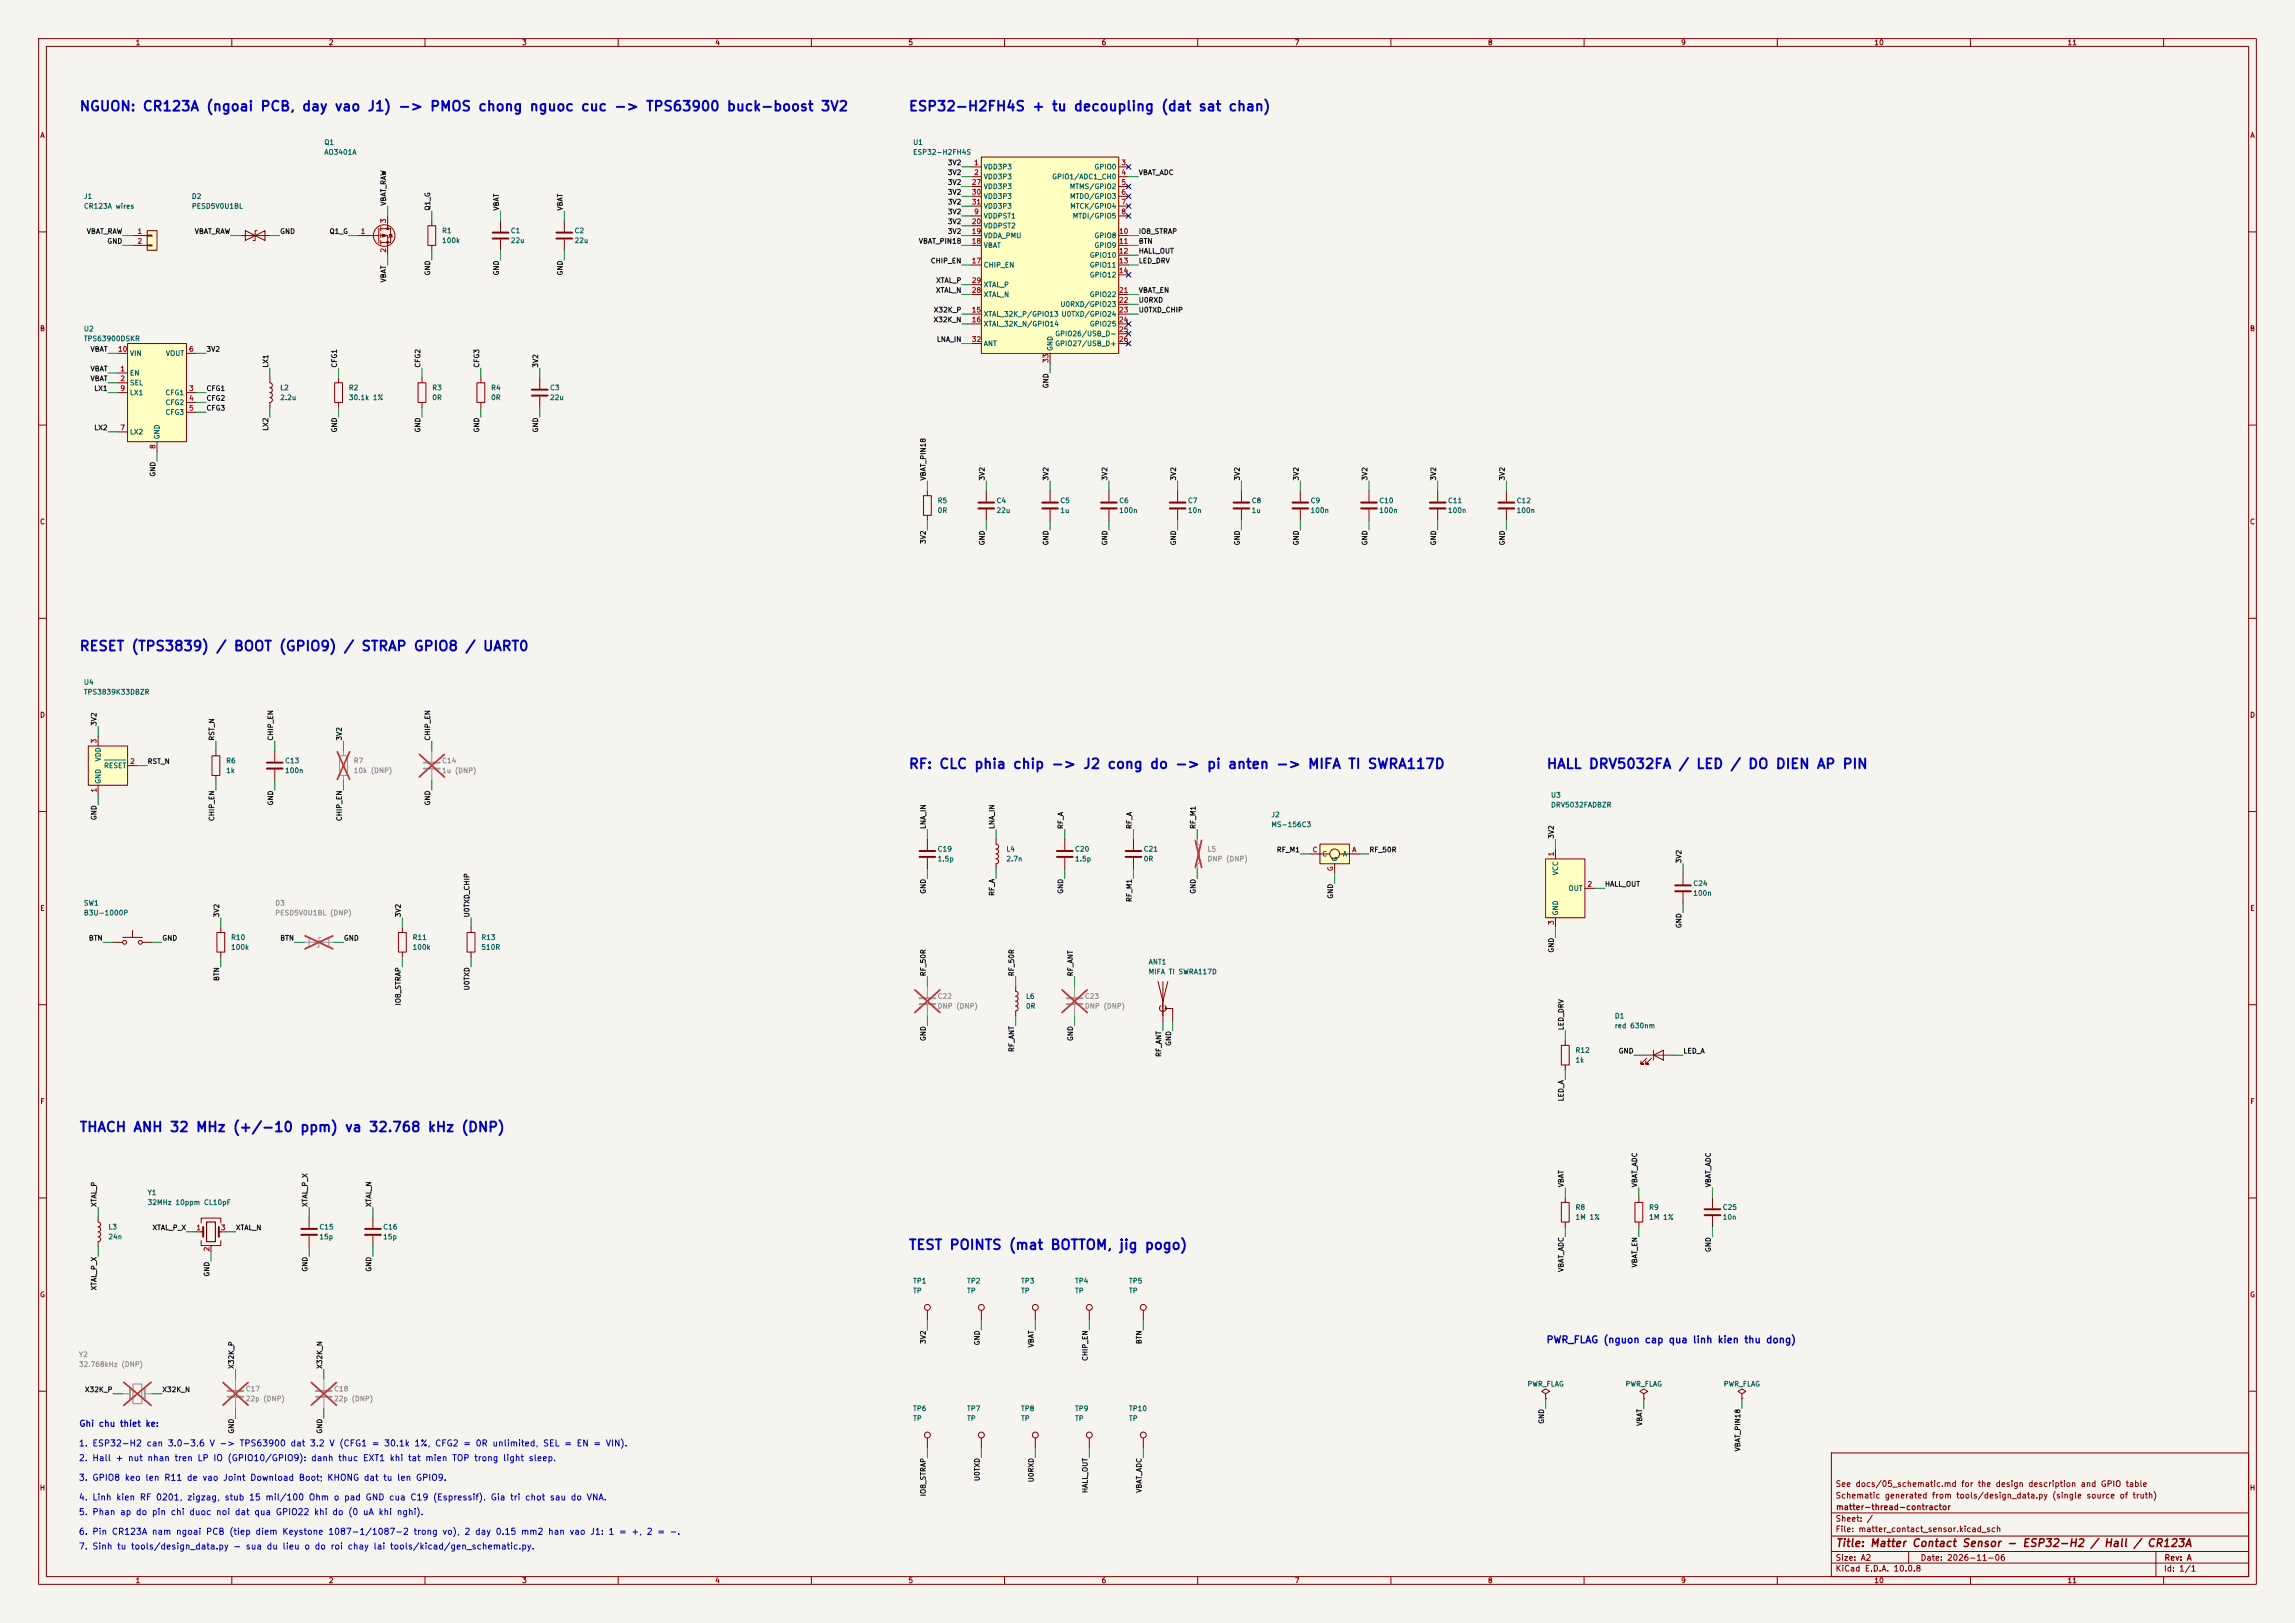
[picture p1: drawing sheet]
<svg xmlns="http://www.w3.org/2000/svg" width="594mm" height="420mm" viewBox="0 0 594 420" stroke-linecap="round" stroke-linejoin="round" font-family="sans-serif">
<defs><g id="words">
<g font-size="2.5" fill="#0000c2">
<text x="20.4" y="29.4">NGUON: CR123A (ngoai PCB, day vao J1) -&gt; PMOS chong nguoc cuc -&gt; TPS63900 buck-boost 3V2</text>
<text x="235" y="29.4">ESP32-H2FH4S + tu decoupling (dat sat chan)</text>
<text x="20.4" y="169.1">RESET (TPS3839) / BOOT (GPIO9) / STRAP GPIO8 / UART0</text>
<text x="235" y="199.6">RF: CLC phia chip -&gt; J2 cong do -&gt; pi anten -&gt; MIFA TI SWRA117D</text>
<text x="400.1" y="199.6">HALL DRV5032FA / LED / DO DIEN AP PIN</text>
<text x="20.4" y="293.6">THACH ANH 32 MHz (+/-10 ppm) va 32.768 kHz (DNP)</text>
<text x="235" y="324">TEST POINTS (mat BOTTOM, jig pogo)</text>
</g>
<text font-size="2" fill="#840000" x="475" y="400.8">Title: Matter Contact Sensor - ESP32-H2 / Hall / CR123A</text>
<text font-size="1.8" fill="#0000c2" x="400.1" y="348">PWR_FLAG (nguon cap qua linh kien thu dong)</text>
<g font-size="1.6" fill="#0000c2">
<text x="20.4" y="369.6">Ghi chu thiet ke:</text>
<text x="20.3" y="374.7">1. ESP32-H2 can 3.0-3.6 V -&gt; TPS63900 dat 3.2 V (CFG1 = 30.1k 1%, CFG2 = 0R unlimited, SEL = EN = VIN).</text>
<text x="20.3" y="378.5">2. Hall + nut nhan tren LP IO (GPIO10/GPIO9): danh thuc EXT1 khi tat mien TOP trong light sleep.</text>
<text x="20.3" y="383.6">3. GPIO8 keo len R11 de vao Joint Download Boot; KHONG dat tu len GPIO9.</text>
<text x="20.3" y="388.7">4. Linh kien RF 0201, zigzag, stub 15 mil/100 Ohm o pad GND cua C19 (Espressif). Gia tri chot sau do VNA.</text>
<text x="20.3" y="392.5">5. Phan ap do pin chi duoc noi dat qua GPIO22 khi do (0 uA khi nghi).</text>
<text x="20.3" y="397.5">6. Pin CR123A nam ngoai PCB (tiep diem Keystone 1087-1/1087-2 trong vo), 2 day 0.15 mm2 han vao J1: 1 = +, 2 = -.</text>
<text x="20.3" y="401.4">7. Sinh tu tools/design_data.py - sua du lieu o do roi chay lai tools/kicad/gen_schematic.py.</text>
</g>
<g font-size="1.5" fill="#840000">
<text x="475" y="388.1">Schematic generated from tools/design_data.py (single source of truth)</text>
<text x="475" y="385.1">See docs/05_schematic.md for the design description and GPIO table</text>
<text x="475" y="394.1">Sheet: /</text>
<text x="475.1" y="391.1">matter-thread-contractor</text>
<text x="475" y="396.8">File: matter_contact_sensor.kicad_sch</text>
<text x="475" y="407">KiCad E.D.A. 10.0.8</text>
<text x="475" y="404.2">Size: A2</text>
<text x="497" y="404.2">Date: 2026-11-06</text>
<text x="560" y="407">Id: 1/1</text>
<text x="560.1" y="404.2">Rev: A</text>
</g>
<g font-size="1.3" fill="#840000">
<text x="35" y="12">1</text>
<text x="85" y="12">2</text>
<text x="135" y="12">3</text>
<text x="185" y="12">4</text>
<text x="235" y="12">5</text>
<text x="285" y="12">6</text>
<text x="335" y="12">7</text>
<text x="385" y="12">8</text>
<text x="435" y="12">9</text>
<text x="485" y="12">10</text>
<text x="535" y="12">11</text>
<text x="10.3" y="36">A</text>
<text x="582.3" y="36">A</text>
<text x="10.2" y="86">B</text>
<text x="582.2" y="86">B</text>
<text x="10.2" y="136">C</text>
<text x="582.2" y="136">C</text>
<text x="10.2" y="186">D</text>
<text x="582.2" y="186">D</text>
<text x="10.3" y="236">E</text>
<text x="582.3" y="236">E</text>
<text x="10.3" y="286">F</text>
<text x="582.3" y="286">F</text>
<text x="10.2" y="336">G</text>
<text x="582.2" y="336">G</text>
<text x="10.2" y="386">H</text>
<text x="582.2" y="386">H</text>
<text x="35" y="410">1</text>
<text x="85" y="410">2</text>
<text x="135" y="410">3</text>
<text x="185" y="410">4</text>
<text x="235" y="410">5</text>
<text x="285" y="410">6</text>
<text x="335" y="410">7</text>
<text x="385" y="410">8</text>
<text x="435" y="410">9</text>
<text x="485" y="410">10</text>
<text x="535" y="410">11</text>
</g>
<g font-size="1.3" fill="#006464">
<text x="83.8" y="37.8">Q1</text>
<text x="83.8" y="40.3">AO3401A</text>
<text x="236.2" y="37.8">U1</text>
<text x="236.2" y="40.3">ESP32-H2FH4S</text>
<text x="254.5" y="44.1">VDD3P3</text>
<text x="254.5" y="46.7">VDD3P3</text>
<text x="272.2" y="46.7">GPIO1/ADC1_CH0</text>
<text x="283.1" y="44.1">GPIO0</text>
<text x="21.6" y="51.8">J1</text>
<text x="49.5" y="51.8">D2</text>
<text x="254.5" y="49.2">VDD3P3</text>
<text x="254.5" y="51.8">VDD3P3</text>
<text x="276.7" y="49.2">MTMS/GPIO2</text>
<text x="276.8" y="51.8">MTDO/GPIO3</text>
<text x="21.6" y="54.3">CR123A wires</text>
<text x="49.5" y="54.3">PESD5V0U1BL</text>
<text x="254.5" y="56.8">VDDPST1</text>
<text x="254.5" y="59.4">VDDPST2</text>
<text x="254.5" y="54.3">VDD3P3</text>
<text x="276.9" y="54.3">MTCK/GPIO4</text>
<text x="277.5" y="56.8">MTDI/GPIO5</text>
<text x="114.3" y="60.7">R1</text>
<text x="114.3" y="63.2">100k</text>
<text x="132.1" y="60.7">C1</text>
<text x="132.1" y="63.2">22u</text>
<text x="148.6" y="60.7">C2</text>
<text x="148.6" y="63.2">22u</text>
<text x="254.5" y="64.5">VBAT</text>
<text x="254.5" y="61.9">VDDA_PMU</text>
<text x="283.1" y="61.9">GPIO8</text>
<text x="283.1" y="64.5">GPIO9</text>
<text x="254.5" y="69.5">CHIP_EN</text>
<text x="281.9" y="67">GPIO10</text>
<text x="281.9" y="69.5">GPIO11</text>
<text x="254.5" y="77.2">XTAL_N</text>
<text x="254.5" y="74.6">XTAL_P</text>
<text x="281.9" y="72.1">GPIO12</text>
<text x="281.9" y="77.2">GPIO22</text>
<text x="254.5" y="82.2">XTAL_32K_P/GPIO13 U0TXD/GPIO24</text>
<text x="274.3" y="79.7">U0RXD/GPIO23</text>
<text x="21.6" y="86.1">U2</text>
<text x="21.6" y="88.6">TPS63900DSKR</text>
<text x="254.5" y="84.8">XTAL_32K_N/GPIO14</text>
<text x="254.5" y="89.9">ANT</text>
<text x="273" y="87.3">GPIO26/USB_D-</text>
<text x="273" y="89.9">GPIO27/USB_D+</text>
<text x="281.9" y="84.8">GPIO25</text>
<text x="33.5" y="92.4">VIN</text>
<text x="42.8" y="92.4">VOUT</text>
<text x="272.7" y="91" transform="rotate(-90 272.7 91)">GND</text>
<text x="33.5" y="97.5">EN</text>
<text x="33.5" y="100">SEL</text>
<text x="72.4" y="101.3">L2</text>
<text x="90.2" y="101.3">R2</text>
<text x="111.7" y="101.3">R3</text>
<text x="127" y="101.3">R4</text>
<text x="142.2" y="101.3">C3</text>
<text x="33.5" y="102.6">LX1</text>
<text x="42.7" y="102.6">CFG1</text>
<text x="42.7" y="105.1">CFG2</text>
<text x="42.7" y="107.6">CFG3</text>
<text x="72.4" y="103.8">2.2u</text>
<text x="90.2" y="103.8">30.1k 1%</text>
<text x="111.7" y="103.8">0R</text>
<text x="127" y="103.8">0R</text>
<text x="142.2" y="103.8">22u</text>
<text x="33.5" y="112.7">LX2</text>
<text x="41.6" y="113.8" transform="rotate(-90 41.6 113.8)">GND</text>
<text x="242.6" y="130.5">R5</text>
<text x="257.8" y="130.5">C4</text>
<text x="274.3" y="130.5">C5</text>
<text x="289.5" y="130.5">C6</text>
<text x="307.3" y="130.5">C7</text>
<text x="323.8" y="130.5">C8</text>
<text x="339.1" y="130.5">C9</text>
<text x="356.9" y="130.5">C10</text>
<text x="374.6" y="130.5">C11</text>
<text x="392.4" y="130.5">C12</text>
<text x="242.6" y="133">0R</text>
<text x="257.8" y="133">22u</text>
<text x="274.3" y="133">1u</text>
<text x="289.5" y="133">100n</text>
<text x="307.3" y="133">10n</text>
<text x="323.8" y="133">1u</text>
<text x="339.1" y="133">100n</text>
<text x="356.9" y="133">100n</text>
<text x="374.6" y="133">100n</text>
<text x="392.4" y="133">100n</text>
<text x="21.6" y="177.5">U4</text>
<text x="21.6" y="180">TPS3839K33DBZR</text>
<text x="26.4" y="197.1" transform="rotate(-90 26.4 197.1)">VDD</text>
<text x="58.4" y="197.8">R6</text>
<text x="73.6" y="197.8">C13</text>
<text x="26.4" y="203" transform="rotate(-90 26.4 203)">GND</text>
<text x="26.8" y="199.1">RESET</text>
<text x="58.4" y="200.4">1k</text>
<text x="73.6" y="200.4">100n</text>
<text x="401.3" y="206.7">U3</text>
<text x="401.3" y="209.2">DRV5032FADBZR</text>
<text x="328.9" y="211.8">J2</text>
<text x="328.9" y="214.3">MS-156C3</text>
<text x="242.6" y="220.7">C19</text>
<text x="260.3" y="220.7">L4</text>
<text x="278.1" y="220.7">C20</text>
<text x="295.9" y="220.7">C21</text>
<text x="342.1" y="221.9">C</text>
<text x="347.4" y="221.9">A</text>
<text x="242.6" y="223.2">1.5p</text>
<text x="260.3" y="223.2">2.7n</text>
<text x="278.1" y="223.2">1.5p</text>
<text x="295.9" y="223.2">0R</text>
<text x="346.4" y="223" transform="rotate(-90 346.4 223)">G</text>
<text x="403.6" y="226.6" transform="rotate(-90 403.6 226.6)">VCC</text>
<text x="405.8" y="230.8">OUT</text>
<text x="438.1" y="229.6">C24</text>
<text x="438.1" y="232.1">100n</text>
<text x="21.6" y="234.6">SW1</text>
<text x="21.6" y="237.2">B3U-1000P</text>
<text x="403.6" y="237" transform="rotate(-90 403.6 237)">GND</text>
<text x="59.7" y="243.5">R10</text>
<text x="106.7" y="243.5">R11</text>
<text x="124.4" y="243.5">R13</text>
<text x="59.7" y="246.1">100k</text>
<text x="106.7" y="246.1">100k</text>
<text x="124.4" y="246.1">510R</text>
<text x="297.2" y="249.9">ANT1</text>
<text x="297.2" y="252.4">MIFA TI SWRA117D</text>
<text x="265.4" y="258.8">L6</text>
<text x="265.4" y="261.3">0R</text>
<text x="417.8" y="263.9">D1</text>
<text x="417.8" y="266.4">red 630nm</text>
<text x="407.7" y="272.7">R12</text>
<text x="407.7" y="275.3">1k</text>
<text x="38.1" y="309.6">Y1</text>
<text x="38.1" y="312.1">32MHz 10ppm CL10pF</text>
<text x="407.7" y="313.4">R8</text>
<text x="407.7" y="315.9">1M 1%</text>
<text x="426.7" y="313.4">R9</text>
<text x="426.7" y="315.9">1M 1%</text>
<text x="445.8" y="313.4">C25</text>
<text x="445.8" y="315.9">10n</text>
<text x="27.9" y="318.5">L3</text>
<text x="27.9" y="321">24n</text>
<text x="82.5" y="318.5">C15</text>
<text x="82.5" y="321">15p</text>
<text x="99" y="318.5">C16</text>
<text x="99" y="321">15p</text>
<text x="236.2" y="332.4">TP1</text>
<text x="236.2" y="335">TP</text>
<text x="250.2" y="332.4">TP2</text>
<text x="250.2" y="335">TP</text>
<text x="264.1" y="332.4">TP3</text>
<text x="264.1" y="335">TP</text>
<text x="278.1" y="332.4">TP4</text>
<text x="278.1" y="335">TP</text>
<text x="292.1" y="332.4">TP5</text>
<text x="292.1" y="335">TP</text>
<text x="395.2" y="359.1">PWR_FLAG</text>
<text x="420.6" y="359.1">PWR_FLAG</text>
<text x="446" y="359.1">PWR_FLAG</text>
<text x="236.2" y="365.5">TP6</text>
<text x="250.2" y="365.5">TP7</text>
<text x="264.1" y="365.5">TP8</text>
<text x="278.1" y="365.5">TP9</text>
<text x="292.1" y="365.5">TP10</text>
<text x="236.2" y="368">TP</text>
<text x="250.2" y="368">TP</text>
<text x="264.1" y="368">TP</text>
<text x="278.1" y="368">TP</text>
<text x="292.1" y="368">TP</text>
</g>
<g font-size="1.3" fill="#0f0f0f">
<text x="245.2" y="45.6">3V2</text>
<text x="245.2" y="43.1">3V2</text>
<text x="294.6" y="45.6">VBAT_ADC</text>
<text x="100.2" y="53.4" transform="rotate(-90 100.2 53.4)">VBAT_RAW</text>
<text x="245.2" y="50.7">3V2</text>
<text x="245.2" y="48.1">3V2</text>
<text x="245.2" y="53.2">3V2</text>
<text x="111.6" y="54.6" transform="rotate(-90 111.6 54.6)">Q1_G</text>
<text x="129.4" y="54.6" transform="rotate(-90 129.4 54.6)">VBAT</text>
<text x="145.9" y="54.6" transform="rotate(-90 145.9 54.6)">VBAT</text>
<text x="245.2" y="58.3">3V2</text>
<text x="245.2" y="55.8">3V2</text>
<text x="22.3" y="60.8">VBAT_RAW</text>
<text x="27.7" y="63.4">GND</text>
<text x="50.3" y="60.8">VBAT_RAW</text>
<text x="72.4" y="60.8">GND</text>
<text x="85.2" y="60.8">Q1_G</text>
<text x="237.7" y="63.4">VBAT_PIN18</text>
<text x="245.2" y="60.8">3V2</text>
<text x="294.6" y="65.9">HALL_OUT</text>
<text x="294.6" y="63.4">BTN</text>
<text x="294.6" y="60.8">IO8_STRAP</text>
<text x="111.6" y="71.4" transform="rotate(-90 111.6 71.4)">GND</text>
<text x="129.4" y="71.4" transform="rotate(-90 129.4 71.4)">GND</text>
<text x="145.9" y="71.4" transform="rotate(-90 145.9 71.4)">GND</text>
<text x="240.8" y="68.5">CHIP_EN</text>
<text x="294.6" y="68.5">LED_DRV</text>
<text x="100.2" y="73.2" transform="rotate(-90 100.2 73.2)">VBAT</text>
<text x="242.1" y="76.1">XTAL_N</text>
<text x="242.2" y="73.5">XTAL_P</text>
<text x="294.6" y="76.1">VBAT_EN</text>
<text x="241.5" y="83.7">X32K_N</text>
<text x="241.6" y="81.2">X32K_P</text>
<text x="294.6" y="81.2">U0TXD_CHIP</text>
<text x="294.6" y="78.6">U0RXD</text>
<text x="242.3" y="88.8">LNA_IN</text>
<text x="23.3" y="91.3">VBAT</text>
<text x="53.3" y="91.3">3V2</text>
<text x="69.7" y="95.3" transform="rotate(-90 69.7 95.3)">LX1</text>
<text x="87.5" y="95.3" transform="rotate(-90 87.5 95.3)">CFG1</text>
<text x="109.1" y="95.3" transform="rotate(-90 109.1 95.3)">CFG2</text>
<text x="124.3" y="95.3" transform="rotate(-90 124.3 95.3)">CFG3</text>
<text x="139.6" y="95.3" transform="rotate(-90 139.6 95.3)">3V2</text>
<text x="23.3" y="98.9">VBAT</text>
<text x="23.3" y="96.4">VBAT</text>
<text x="24.3" y="101.5">LX1</text>
<text x="53.3" y="101.5">CFG1</text>
<text x="271.7" y="100.6" transform="rotate(-90 271.7 100.6)">GND</text>
<text x="53.3" y="106.6">CFG3</text>
<text x="53.3" y="104">CFG2</text>
<text x="24.3" y="111.6">LX2</text>
<text x="69.7" y="111.6" transform="rotate(-90 69.7 111.6)">LX2</text>
<text x="87.5" y="112" transform="rotate(-90 87.5 112)">GND</text>
<text x="109.1" y="112" transform="rotate(-90 109.1 112)">GND</text>
<text x="124.3" y="112" transform="rotate(-90 124.3 112)">GND</text>
<text x="139.6" y="112" transform="rotate(-90 139.6 112)">GND</text>
<text x="40.5" y="123.5" transform="rotate(-90 40.5 123.5)">GND</text>
<text x="239.9" y="124.5" transform="rotate(-90 239.9 124.5)">VBAT_PIN18</text>
<text x="255.1" y="124.5" transform="rotate(-90 255.1 124.5)">3V2</text>
<text x="271.7" y="124.5" transform="rotate(-90 271.7 124.5)">3V2</text>
<text x="286.9" y="124.5" transform="rotate(-90 286.9 124.5)">3V2</text>
<text x="304.7" y="124.5" transform="rotate(-90 304.7 124.5)">3V2</text>
<text x="321.2" y="124.5" transform="rotate(-90 321.2 124.5)">3V2</text>
<text x="336.4" y="124.5" transform="rotate(-90 336.4 124.5)">3V2</text>
<text x="354.2" y="124.5" transform="rotate(-90 354.2 124.5)">3V2</text>
<text x="372" y="124.5" transform="rotate(-90 372 124.5)">3V2</text>
<text x="389.8" y="124.5" transform="rotate(-90 389.8 124.5)">3V2</text>
<text x="239.9" y="140.9" transform="rotate(-90 239.9 140.9)">3V2</text>
<text x="255.1" y="141.3" transform="rotate(-90 255.1 141.3)">GND</text>
<text x="271.7" y="141.3" transform="rotate(-90 271.7 141.3)">GND</text>
<text x="286.9" y="141.3" transform="rotate(-90 286.9 141.3)">GND</text>
<text x="304.7" y="141.3" transform="rotate(-90 304.7 141.3)">GND</text>
<text x="321.2" y="141.3" transform="rotate(-90 321.2 141.3)">GND</text>
<text x="336.4" y="141.3" transform="rotate(-90 336.4 141.3)">GND</text>
<text x="354.2" y="141.3" transform="rotate(-90 354.2 141.3)">GND</text>
<text x="372" y="141.3" transform="rotate(-90 372 141.3)">GND</text>
<text x="389.8" y="141.3" transform="rotate(-90 389.8 141.3)">GND</text>
<text x="25.3" y="188" transform="rotate(-90 25.3 188)">3V2</text>
<text x="55.8" y="191.8" transform="rotate(-90 55.8 191.8)">RST_N</text>
<text x="71" y="191.8" transform="rotate(-90 71 191.8)">CHIP_EN</text>
<text x="88.8" y="191.8" transform="rotate(-90 88.8 191.8)">3V2</text>
<text x="111.6" y="191.8" transform="rotate(-90 111.6 191.8)">CHIP_EN</text>
<text x="38.1" y="198">RST_N</text>
<text x="71" y="208.6" transform="rotate(-90 71 208.6)">GND</text>
<text x="111.6" y="208.6" transform="rotate(-90 111.6 208.6)">GND</text>
<text x="25.3" y="212.4" transform="rotate(-90 25.3 212.4)">GND</text>
<text x="55.8" y="212.6" transform="rotate(-90 55.8 212.6)">CHIP_EN</text>
<text x="88.8" y="212.6" transform="rotate(-90 88.8 212.6)">CHIP_EN</text>
<text x="239.9" y="214.7" transform="rotate(-90 239.9 214.7)">LNA_IN</text>
<text x="257.7" y="214.7" transform="rotate(-90 257.7 214.7)">LNA_IN</text>
<text x="275.5" y="214.7" transform="rotate(-90 275.5 214.7)">RF_A</text>
<text x="293.2" y="214.7" transform="rotate(-90 293.2 214.7)">RF_A</text>
<text x="309.8" y="214.7" transform="rotate(-90 309.8 214.7)">RF_M1</text>
<text x="330.3" y="220.9">RF_M1</text>
<text x="354.3" y="220.9">RF_50R</text>
<text x="402.5" y="217.2" transform="rotate(-90 402.5 217.2)">3V2</text>
<text x="435.5" y="223.5" transform="rotate(-90 435.5 223.5)">3V2</text>
<text x="239.9" y="231.4" transform="rotate(-90 239.9 231.4)">GND</text>
<text x="257.7" y="232" transform="rotate(-90 257.7 232)">RF_A</text>
<text x="275.5" y="231.4" transform="rotate(-90 275.5 231.4)">GND</text>
<text x="293.2" y="233.5" transform="rotate(-90 293.2 233.5)">RF_M1</text>
<text x="309.8" y="231.4" transform="rotate(-90 309.8 231.4)">GND</text>
<text x="345.3" y="232.7" transform="rotate(-90 345.3 232.7)">GND</text>
<text x="415.3" y="229.7">HALL_OUT</text>
<text x="57" y="237.5" transform="rotate(-90 57 237.5)">3V2</text>
<text x="104" y="237.5" transform="rotate(-90 104 237.5)">3V2</text>
<text x="121.8" y="237.5" transform="rotate(-90 121.8 237.5)">U0TXD_CHIP</text>
<text x="22.9" y="243.7">BTN</text>
<text x="41.9" y="243.7">GND</text>
<text x="72.4" y="243.7">BTN</text>
<text x="88.9" y="243.7">GND</text>
<text x="435.5" y="240.3" transform="rotate(-90 435.5 240.3)">GND</text>
<text x="402.5" y="246.7" transform="rotate(-90 402.5 246.7)">GND</text>
<text x="57" y="254" transform="rotate(-90 57 254)">BTN</text>
<text x="121.8" y="256.4" transform="rotate(-90 121.8 256.4)">U0TXD</text>
<text x="239.9" y="252.8" transform="rotate(-90 239.9 252.8)">RF_50R</text>
<text x="262.8" y="252.8" transform="rotate(-90 262.8 252.8)">RF_50R</text>
<text x="278" y="252.8" transform="rotate(-90 278 252.8)">RF_ANT</text>
<text x="104" y="260.3" transform="rotate(-90 104 260.3)">IO8_STRAP</text>
<text x="239.9" y="269.5" transform="rotate(-90 239.9 269.5)">GND</text>
<text x="278" y="269.5" transform="rotate(-90 278 269.5)">GND</text>
<text x="405" y="266.7" transform="rotate(-90 405 266.7)">LED_DRV</text>
<text x="262.8" y="272.4" transform="rotate(-90 262.8 272.4)">RF_ANT</text>
<text x="300.9" y="273.6" transform="rotate(-90 300.9 273.6)">RF_ANT</text>
<text x="303.4" y="270.8" transform="rotate(-90 303.4 270.8)">GND</text>
<text x="418.8" y="272.9">GND</text>
<text x="435.6" y="272.9">LED_A</text>
<text x="405" y="285.1" transform="rotate(-90 405 285.1)">LED_A</text>
<text x="405" y="307.4" transform="rotate(-90 405 307.4)">VBAT</text>
<text x="424.1" y="307.4" transform="rotate(-90 424.1 307.4)">VBAT_ADC</text>
<text x="443.1" y="307.4" transform="rotate(-90 443.1 307.4)">VBAT_ADC</text>
<text x="25.3" y="312.4" transform="rotate(-90 25.3 312.4)">XTAL_P</text>
<text x="79.9" y="312.4" transform="rotate(-90 79.9 312.4)">XTAL_P_X</text>
<text x="96.4" y="312.4" transform="rotate(-90 96.4 312.4)">XTAL_N</text>
<text x="39.3" y="318.6">XTAL_P_X</text>
<text x="60.9" y="318.6">XTAL_N</text>
<text x="79.9" y="329.2" transform="rotate(-90 79.9 329.2)">GND</text>
<text x="96.4" y="329.2" transform="rotate(-90 96.4 329.2)">GND</text>
<text x="405" y="329.3" transform="rotate(-90 405 329.3)">VBAT_ADC</text>
<text x="424.1" y="328.1" transform="rotate(-90 424.1 328.1)">VBAT_EN</text>
<text x="443.1" y="324.1" transform="rotate(-90 443.1 324.1)">GND</text>
<text x="25.3" y="334.1" transform="rotate(-90 25.3 334.1)">XTAL_P_X</text>
<text x="54.5" y="330.5" transform="rotate(-90 54.5 330.5)">GND</text>
<text x="239.9" y="347.9" transform="rotate(-90 239.9 347.9)">3V2</text>
<text x="295.8" y="348" transform="rotate(-90 295.8 348)">BTN</text>
<text x="253.9" y="348.3" transform="rotate(-90 253.9 348.3)">GND</text>
<text x="267.8" y="348.8" transform="rotate(-90 267.8 348.8)">VBAT</text>
<text x="281.8" y="352.3" transform="rotate(-90 281.8 352.3)">CHIP_EN</text>
<text x="60.8" y="354.4" transform="rotate(-90 60.8 354.4)">X32K_P</text>
<text x="83.7" y="354.4" transform="rotate(-90 83.7 354.4)">X32K_N</text>
<text x="21.8" y="360.6">X32K_P</text>
<text x="41.9" y="360.6">X32K_N</text>
<text x="60.8" y="371.1" transform="rotate(-90 60.8 371.1)">GND</text>
<text x="83.7" y="371.1" transform="rotate(-90 83.7 371.1)">GND</text>
<text x="399.9" y="368.6" transform="rotate(-90 399.9 368.6)">GND</text>
<text x="425.3" y="369.1" transform="rotate(-90 425.3 369.1)">VBAT</text>
<text x="450.7" y="375.7" transform="rotate(-90 450.7 375.7)">VBAT_PIN18</text>
<text x="253.9" y="383.4" transform="rotate(-90 253.9 383.4)">U0TXD</text>
<text x="267.8" y="383.7" transform="rotate(-90 267.8 383.7)">U0RXD</text>
<text x="239.9" y="387.3" transform="rotate(-90 239.9 387.3)">IO8_STRAP</text>
<text x="281.8" y="386.5" transform="rotate(-90 281.8 386.5)">HALL_OUT</text>
<text x="295.8" y="386.4" transform="rotate(-90 295.8 386.4)">VBAT_ADC</text>
</g>
<g font-size="1.3" fill="#a90000">
<text x="252" y="43">1</text>
<text x="252" y="45.6">2</text>
<text x="290.1" y="43">3</text>
<text x="290.1" y="45.6">4</text>
<text x="251.4" y="48.1">27</text>
<text x="251.4" y="50.7">30</text>
<text x="251.4" y="53.2">31</text>
<text x="290.1" y="48.1">5</text>
<text x="290.1" y="50.7">6</text>
<text x="290.1" y="53.2">7</text>
<text x="100.2" y="57.9" transform="rotate(-90 100.2 57.9)">3</text>
<text x="251.4" y="58.3">20</text>
<text x="252" y="55.7">9</text>
<text x="290.1" y="55.7">8</text>
<text x="35.5" y="60.8">1</text>
<text x="35.5" y="63.4">2</text>
<text x="93.2" y="60.8">1</text>
<text x="100.2" y="65.5" transform="rotate(-90 100.2 65.5)">2</text>
<text x="251.4" y="63.4">18</text>
<text x="251.4" y="60.8">19</text>
<text x="289.5" y="60.8">10</text>
<text x="289.5" y="63.4">11</text>
<text x="289.5" y="65.9">12</text>
<text x="251.4" y="68.4">17</text>
<text x="289.5" y="68.4">13</text>
<text x="289.5" y="71">14</text>
<text x="251.4" y="76.1">28</text>
<text x="251.4" y="73.5">29</text>
<text x="289.5" y="76.1">21</text>
<text x="251.4" y="81.1">15</text>
<text x="251.4" y="83.7">16</text>
<text x="289.5" y="78.6">22</text>
<text x="289.5" y="81.1">23</text>
<text x="289.5" y="83.7">24</text>
<text x="251.4" y="88.8">32</text>
<text x="289.5" y="86.2">25</text>
<text x="289.5" y="88.8">26</text>
<text x="30.4" y="91.3">10</text>
<text x="48.8" y="91.3">6</text>
<text x="271.6" y="94" transform="rotate(-90 271.6 94)">33</text>
<text x="31" y="96.4">1</text>
<text x="31" y="98.9">2</text>
<text x="31" y="101.5">9</text>
<text x="48.8" y="101.5">3</text>
<text x="48.8" y="104">4</text>
<text x="48.8" y="106.5">5</text>
<text x="31" y="111.6">7</text>
<text x="40.5" y="116.3" transform="rotate(-90 40.5 116.3)">8</text>
<text x="25.3" y="192.5" transform="rotate(-90 25.3 192.5)">3</text>
<text x="33.6" y="198">2</text>
<text x="25.3" y="205.2" transform="rotate(-90 25.3 205.2)">1</text>
<text x="339.6" y="220.8">C</text>
<text x="349.8" y="220.8">A</text>
<text x="402.5" y="221.7" transform="rotate(-90 402.5 221.7)">1</text>
<text x="345.3" y="225.6" transform="rotate(-90 345.3 225.6)">G</text>
<text x="410.7" y="229.7">2</text>
<text x="402.5" y="239.5" transform="rotate(-90 402.5 239.5)">3</text>
<text x="50.7" y="318.6">1</text>
<text x="54.5" y="323.9" transform="rotate(-90 54.5 323.9)">2</text>
<text x="57.1" y="318.6">3</text>
</g>
<g font-size="1.3" fill="#939391">
<text x="91.4" y="197.8">R7</text>
<text x="114.3" y="197.8">C14</text>
<text x="91.4" y="200.4">10k (DNP)</text>
<text x="114.3" y="200.4">1u (DNP)</text>
<text x="312.4" y="220.7">L5</text>
<text x="312.4" y="223.2">DNP (DNP)</text>
<text x="71.1" y="234.6">D3</text>
<text x="71.1" y="237.2">PESD5V0U1BL (DNP)</text>
<text x="242.6" y="258.8">C22</text>
<text x="242.6" y="261.3">DNP (DNP)</text>
<text x="280.7" y="258.8">C23</text>
<text x="280.7" y="261.3">DNP (DNP)</text>
<text x="20.3" y="351.5">Y2</text>
<text x="20.3" y="354">32.768kHz (DNP)</text>
<text x="63.5" y="360.4">C17</text>
<text x="63.5" y="362.9">22p (DNP)</text>
<text x="86.3" y="360.4">C18</text>
<text x="86.3" y="362.9">22p (DNP)</text>
</g>
</g></defs>
<path d="M0 0h594v420h-594z" fill="#f5f4ef" stroke="#f5f4ef" stroke-width=".26"/>
<g fill="none" stroke="#840000" stroke-width=".26">
<path d="M10 10h574v400h-574zM12 12h570v396h-570zM60 10v2M110 10v2M160 10v2M210 10v2M260 10v2M310 10v2M360 10v2M410 10v2M460 10v2M510 10v2"/>
<path d="M560 10v2M10 60h2M582 60h2M10 110h2M582 110h2M10 160h2M582 160h2M10 210h2M582 210h2M103.1 241.3h2.1v5.1h-2.1zM104.1 240v1.3M104.1 246.4v1.3"/>
<path d="M10 260h2M582 260h2M10 310h2M582 310h2M10 360h2M474 376h108v32h-108zM582 360h2M474 397.5h108M474 391.5h108M60 408v2M110 408v2M160 408v2"/>
<path d="M210 408v2M260 408v2M310 408v2M360 408v2M410 408v2M460 408v2M474 404.5h108M474 401.5h108M494 401.5v3M510 408v2M558 401.5v6.5M560 408v2"/>
</g>
<path d="M22.9 193h10.1v10.2h-10.1z" fill="#ffffc2"/>
<path d="M22.9 193h10.1v10.2h-10.1zM25.4 190.5v2.5M33 198.1h2.6M25.4 203.2v2.5" fill="none" stroke="#840000" stroke-width=".26"/>
<path d="M27 196.7h5.5" fill="none" stroke="#006464" stroke-width=".26"/>
<path d="M33 88.9h15.3v25.4h-15.3z" fill="#ffffc2"/>
<g fill="none" stroke="#840000" stroke-width=".26">
<path d="M63.5 59.7v2.5l5.1-2.5v2.5zM66.5 59.7h-.5v2.5h-.5M110.7 58.4h2.1v5.1h-2.1zM111.8 57.2v1.2M129.5 57.2v2.7M62.2 61h7.6M111.8 63.5v1.3M129.5 62v2.8M30.5 96.5h2.5M30.5 99.1h2.5M30.5 91.4h2.5M33 88.9h15.3v25.4h-15.3z"/>
<path d="M48.3 91.4h2.5M30.5 101.6h2.5M30.5 111.8h2.5M40.6 114.3v2.5M48.3 101.6h2.5M48.3 104.1h2.5M48.3 106.7h2.5M71.1 194.3v2.8M71.1 199.1v2.8M293.4 217.2v2.8M293.4 222v2.8M29.2 243.8h2.5"/>
<path d="M31.7 242.6h5.1M34.3 240.8v1.8M36.8 243.8h2.6M56.1 241.3h2.1v5.1h-2.1zM57.1 240v1.3M57.1 246.4v1.3"/>
<circle cx="32.3" cy="243.8" r=".51"/>
<circle cx="36.3" cy="243.8" r=".51"/>
</g>
<path d="M87.9 195.6h2v5.1h-2zM88.9 194.3v1.3M88.9 200.7v1.2M78.7 243.8h7.7M80 242.6v2.5l5.1-2.5v2.5zM83.1 242.6h-.6v2.5h-.5" fill="none" stroke="#9c9b98" stroke-width=".26"/>
<path d="M87.3 194.5l3.2 7.2M90.5 194.5l-3.2 7.2M79 242.2l7.1 3.3M86.1 242.2l-7.1 3.3" fill="none" stroke="#e12e31" stroke-width=".46"/>
<path d="M127.5 60.2h4.1M127.5 61.7h4.1M69.1 197.4h4.1M69.1 198.9h4.1M291.3 220.2h4.1M291.3 221.7h4.1" fill="none" stroke="#840000" stroke-width=".51"/>
<path d="M341.6 218.4h7.6v5.1h-7.6z" fill="#ffffc2"/>
<g fill="none" stroke="#840000" stroke-width=".26">
<path d="M69.8 97.8v1.3l.5 .1 .2 .5-.2 .5-.5 .1 .5 .2 .2 .4-.2 .5-.5 .2 .5 .1 .2 .4-.2 .6-.5 .2 .5 .2 .2 .5-.2 .4-.5 .2M86.6 99.1h2v5h-2zM87.6 97.8v1.3M139.7 97.8v2.8M69.8 104.1v1.3M87.6 104.1v1.3M139.7 102.6v2.8M271.8 127v2.8M271.8 131.8v2.8M287 127v2.8M287 131.8v2.8M321.3 127v2.8"/>
<path d="M321.3 131.8v2.8M336.5 127v2.8M336.5 131.8v2.8M354.3 127v2.8M354.3 131.8v2.8M372.1 127v2.8M372.1 131.8v2.8M389.9 127v2.8M389.9 131.8v2.8M54.9 195.6h2v5.1h-2zM55.9 194.3v1.3M55.9 200.7v1.2"/>
<path d="M341.6 218.4h7.6v5.1h-7.6zM339.1 221h5.1M345.4 223.5v2.6M346.7 221h5.1M120.9 241.3h2v5.1h-2zM121.9 240v1.3M121.9 246.4v1.3M25.4 315v1.2l.4 .2 .2 .5-.2 .4-.4 .2 .4 .2 .2 .4-.2 .5-.4 .2 .4 .2 .2 .4-.2 .5-.4 .1 .4 .2 .2 .5-.2 .4-.4 .2v1.3M400 360.7l1.1-.7-1.1-.6-1 .6 1 .7v1.3M400 362h.1M425.4 360.7l1.1-.7-1.1-.6-1 .6 1 .7v1.3M425.4 362h.1"/>
<path d="M450.8 360.7l1.1-.7-1.1-.6-1 .6 1 .7v1.3M450.8 362h.1"/>
<circle cx="345.4" cy="221" r="1.27"/>
</g>
<path d="M109.7 197.4h4.1M109.7 198.9h4.1" fill="none" stroke="#9c9b98" stroke-width=".51"/>
<path d="M111.8 194.3v2.8M111.8 199.1v2.8M309.9 217.2v1.2l.4 .2 .2 .5-.2 .4-.4 .2M309.9 219.7l.4 .2 .2 .5-.2 .4-.4 .2 .6 .4-.1 .6-.5 .3 .5 .2 .1 .5-.2 .4-.4 .1M309.9 223.5v1.3" fill="none" stroke="#9c9b98" stroke-width=".26"/>
<path d="M108.5 195.2l6.5 5.8M115 195.2l-6.5 5.8M309.4 217.4l1.6 7.1M311 217.4l-1.6 7.1" fill="none" stroke="#e12e31" stroke-width=".46"/>
<g fill="none" stroke="#840000" stroke-width=".51">
<path d="M137.7 100.8h4M137.7 102.4h4M269.7 130h4.1M269.7 131.6h4.1M285 130h4.1M285 131.6h4.1M319.3 130h4M319.3 131.6h4M334.5 130h4.1M334.5 131.6h4.1M352.3 130h4.1M352.3 131.6h4.1"/>
<path d="M370.1 130h4M370.1 131.6h4M387.9 130h4M387.9 131.6h4"/>
</g>
<path d="M400 222.3h10.2v15.2h-10.2z" fill="#ffffc2"/>
<path d="M108.2 99.1h2v5h-2zM109.2 97.8v1.3M109.2 104.1v1.3M239 128.3h2v5.1h-2zM240 127v1.3M240 133.4v1.2M255.3 127v2.8M255.3 131.8v2.8M402.6 219.7v2.6M400 222.3h10.2v15.2h-10.2zM402.6 237.5v2.5M410.2 229.9h2.5" fill="none" stroke="#840000" stroke-width=".26"/>
<path d="M253.2 130h4.1M253.2 131.6h4.1" fill="none" stroke="#840000" stroke-width=".51"/>
<path d="M254 40.6h35.6v50.8h-35.6z" fill="#ffffc2"/>
<g fill="none" stroke="#840000" stroke-width=".26">
<path d="M98 59.1v3.8M98.6 59.2h2.5v3.5h-2.5M98.6 58.7v1M100.3 55.9v3.3M146 57.2v2.7M251.5 43.2h2.5M251.5 45.7h2.5M251.5 48.3h2.5M251.5 50.8h2.5M251.5 53.3h2.5M251.5 55.9h2.5M251.5 58.4h2.5"/>
<path d="M254 40.6h35.6v50.8h-35.6zM289.6 43.2h2.5M289.6 45.7h2.5M289.6 48.3h2.5M289.6 50.8h2.5M289.6 53.3h2.5M289.6 55.9h2.5M92.7 61h5.3M98.6 61h1.7v5M98.6 60.5v1M98.6 62.2v1M100.7 60.7h.8l-.4 .6z"/>
<path d="M101.6 61.2l-1 .3M146 62v2.8M251.5 61h2.5M251.5 63.5h2.5M251.5 68.6h2.5M251.5 76.2h2.5M251.5 73.7h2.5M289.6 61h2.5M289.6 63.5h2.5M289.6 66h2.5M289.6 68.6h2.5M289.6 71.1h2.5"/>
<path d="M289.6 76.2h2.5M289.6 78.7h2.5M123.4 99.1h2.1v5h-2.1zM124.5 97.8v1.3M251.5 81.3h2.5M251.5 83.8h2.5M251.5 88.9h2.5M271.8 91.4v2.6M289.6 81.3h2.5M289.6 83.8h2.5M289.6 86.4h2.5M289.6 88.9h2.5"/>
<path d="M124.5 104.1v1.3M304.8 127v2.8M304.8 131.8v2.8"/>
<circle cx="99.4" cy="61" r="2.79"/>
</g>
<path d="M144 60.2h4.1M144 61.7h4.1M302.8 130h4M302.8 131.6h4" fill="none" stroke="#840000" stroke-width=".51"/>
<g fill="#840000" stroke="#840000" stroke-width=".26">
<path d="M99.1 60.6l1 .4-1 .3z"/>
<circle cx="100.3" cy="59.2" r=".25"/>
<circle cx="100.3" cy="62.7" r=".25"/>
</g>
<path d="M38.1 59.7h2.5v5.1h-2.5z" fill="#ffffc2"/>
<g fill="none" stroke="#840000" stroke-width=".26">
<path d="M38.1 59.7h2.5v5.1h-2.5zM34.3 61h3.8M34.3 63.5h3.8M38.1 60.8h1.3v.3h-1.3zM38.1 63.4h1.3v.2h-1.3zM240 217.2v2.8M257.8 217.2v1.2l.5 .2 .2 .5-.2 .4-.5 .2M257.8 219.7l.5 .2 .2 .5-.2 .4-.5 .2 .6 .4-.1 .6-.5 .3 .5 .2 .1 .5-.2 .4-.4 .1M275.6 217.2v2.8M240 222v2.8M257.8 223.5v1.3M275.6 222v2.8"/>
<path d="M435.6 226.1v2.8M435.6 230.9v2.8M262.9 255.3v1.2l.4 .2 .2 .5-.2 .4-.4 .2 .6 .5-.1 .5-.5 .3 .5 .2 .1 .6-.6 .4M299.7 254l1.3 5.1 1.3-5.1M301 254v10.2M262.9 260.4l.4 .1 .2 .5-.2 .4-.4 .2v1.3M300.5 260.2l-.1 .1a.85 .85 0 0 0 0 1.2 .85 .85 0 0 0 1.2 0 .85 .85 0 0 0-.1-1.3M301.8 261h1.7v3.2M404.1 270.5h2v5.1h-2zM405.1 269.2v1.3M405.1 275.6v1.3M425.4 273.1h7.7"/>
<path d="M426.2 273.8l-1.5 1.5h.7h-.7v-.7M427.5 273.8l-1.5 1.5h.7h-.7v-.7M428 273.1l2.5-1.3v2.5zM428 271.8v2.5M50.8 318.8h1.8M52.1 316.5v-1.3h5v1.3M56.6 318.8h1.8M80 315v2.8M80 319.8v2.8M96.5 315v2.8M96.5 319.8v2.8M404.1 311.2h2v5h-2z"/>
<path d="M405.1 309.9v1.3M405.1 316.2v1.3M423.2 311.2h2v5h-2zM424.2 309.9v1.3M424.2 316.2v1.3M443.2 309.9v2.8M443.2 314.7v2.8M52.1 321.1v1.2h5v-1.2M54.6 322.3v1.6M240 339.1v2.5M254 339.1v2.5M268 339.1v2.5"/>
<path d="M281.9 339.1v2.5M295.9 339.1v2.5M240 372.1v2.6M254 372.1v2.6M268 372.1v2.6M281.9 372.1v2.6M295.9 372.1v2.6"/>
<circle cx="240" cy="338.3" r=".76"/>
<circle cx="254" cy="338.3" r=".76"/>
<circle cx="268" cy="338.3" r=".76"/>
<circle cx="281.9" cy="338.3" r=".76"/>
<circle cx="295.9" cy="338.3" r=".76"/>
<circle cx="240" cy="371.3" r=".76"/>
<circle cx="254" cy="371.3" r=".76"/>
<circle cx="268" cy="371.3" r=".76"/>
<circle cx="281.9" cy="371.3" r=".76"/>
<circle cx="295.9" cy="371.3" r=".76"/>
</g>
<path d="M238 258.3h4.1M238 259.8h4.1M276.1 258.3h4.1M276.1 259.8h4.1M33.7 359.4v2.6M37.5 359.4v2.6M58.9 359.9h4.1M81.8 359.9h4.1M58.9 361.4h4.1M81.8 361.4h4.1" fill="none" stroke="#9c9b98" stroke-width=".51"/>
<path d="M240 255.3v2.8M278.1 255.3v2.8M240 260.1v2.8M278.1 260.1v2.8M61 356.9v2.8M83.8 356.9v2.8M31.7 360.7h2M37.5 360.7h1.9M61 361.7v2.8M83.8 361.7v2.8" fill="none" stroke="#9c9b98" stroke-width=".26"/>
<path d="M236.8 256.2l6.5 5.8M243.3 256.2l-6.5 5.8M274.9 256.2l6.5 5.8M281.4 256.2l-6.5 5.8M32 357.7l7.1 6M39.1 357.7l-7.1 6M57.7 357.8l6.5 5.8M64.2 357.8l-6.5 5.8M80.6 357.8l6.5 5.8M87.1 357.8l-6.5 5.8" fill="none" stroke="#e12e31" stroke-width=".46"/>
<circle cx="301.8" cy="261" r=".18" fill="#840000" stroke="#840000" stroke-width=".26"/>
<g fill="none" stroke="#840000" stroke-width=".51">
<path d="M238 220.2h4.1M238 221.7h4.1M273.6 220.2h4M273.6 221.7h4M433.6 229.1h4M433.6 230.6h4M52.6 317.5v2.5M56.6 317.5v2.5M78 318h4M78 319.5h4M94.5 318h4.1M94.5 319.5h4.1"/>
<path d="M441.2 312.9h4.1M441.2 314.5h4.1"/>
</g>
<path d="M53.5 316.2h2.3v5.1h-2.3z" fill="none" stroke="#840000" stroke-width=".3"/>
<path d="M34.4 358.1h2.3v5.1h-2.3z" fill="none" stroke="#9c9b98" stroke-width=".3"/>
<g fill="none" stroke="#009600" stroke-width=".26">
<path d="M100.3 53.3v2.6M111.8 54.6v2.6M129.5 54.6v2.6M146 54.6v2.6M248.9 58.4h2.6M248.9 55.9h2.6M248.9 45.7h2.6M248.9 53.3h2.6M248.9 50.8h2.6M248.9 48.3h2.6M248.9 43.2h2.6M292.1 45.7h2.5"/>
<path d="M31.7 63.5h2.6M31.7 61h2.6M59.7 61h2.5M69.8 61h2.6M90.2 61h2.5M100.3 66v2.6M111.8 64.8v2.5M129.5 64.8v2.5M146 64.8v2.5M248.9 63.5h2.6M248.9 61h2.6M248.9 68.6h2.6"/>
<path d="M248.9 76.2h2.6M248.9 73.7h2.6M292.1 63.5h2.5M292.1 61h2.5M292.1 68.6h2.5M292.1 78.7h2.5M292.1 76.2h2.5M292.1 66h2.5M27.9 96.5h2.6M27.9 99.1h2.6M27.9 91.4h2.6M50.8 91.4h2.5"/>
<path d="M69.8 95.3v2.5M87.6 95.3v2.5M109.2 95.3v2.5M124.5 95.3v2.5M139.7 95.3v2.5M248.9 81.3h2.6M248.9 88.9h2.6M248.9 83.8h2.6M271.8 94v2.5M292.1 81.3h2.5M27.9 101.6h2.6M27.9 111.8h2.6"/>
<path d="M40.6 116.8v2.6M50.8 101.6h2.5M50.8 104.1h2.5M50.8 106.7h2.5M69.8 105.4v2.6M87.6 105.4v2.6M109.2 105.4v2.6M124.5 105.4v2.6M139.7 105.4v2.6M240 124.5v2.5M240 134.6v2.6M255.3 124.5v2.5"/>
<path d="M255.3 134.6v2.6M271.8 124.5v2.5M271.8 134.6v2.6M287 124.5v2.5M287 134.6v2.6M304.8 124.5v2.5M304.8 134.6v2.6M321.3 124.5v2.5M321.3 134.6v2.6M336.5 124.5v2.5M336.5 134.6v2.6M354.3 124.5v2.5"/>
<path d="M354.3 134.6v2.6M372.1 124.5v2.5M372.1 134.6v2.6M389.9 124.5v2.5M389.9 134.6v2.6M25.4 188v2.5M35.6 198.1h2.5M55.9 191.8v2.5M71.1 191.8v2.5M88.9 191.8v2.5M111.8 191.8v2.5M25.4 205.7v2.6"/>
<path d="M55.9 201.9v2.6M71.1 201.9v2.6M88.9 201.9v2.6M111.8 201.9v2.6M240 214.6v2.6M257.8 214.6v2.6M275.6 214.6v2.6M293.4 214.6v2.6M309.9 214.6v2.6M402.6 217.2v2.5M57.1 237.5v2.5M104.1 237.5v2.5"/>
<path d="M121.9 237.5v2.5M240 224.8v2.5M257.8 224.8v2.5M275.6 224.8v2.5M293.4 224.8v2.5M309.9 224.8v2.5M336.5 221h2.6M345.4 226.1v2.5M351.8 221h2.5M412.7 229.9h2.6M435.6 223.5v2.6M435.6 233.7v2.5"/>
<path d="M26.7 243.8h2.5M39.4 243.8h2.5M57.1 247.7v2.5M76.2 243.8h2.5M86.4 243.8h2.5M104.1 247.7v2.5M121.9 247.7v2.5M240 252.7v2.6M262.9 252.7v2.6M278.1 252.7v2.6M402.6 240v2.6M240 262.9v2.5"/>
<path d="M262.9 262.9v2.5M278.1 262.9v2.5M301 264.2v2.5M303.5 264.2v2.5M405.1 266.7v2.5M405.1 276.9v2.5M422.9 273.1h2.5M433.1 273.1h2.5M25.4 312.4v2.6M48.3 318.8h2.5M58.4 318.8h2.6M80 312.4v2.6"/>
<path d="M96.5 312.4v2.6M405.1 307.3v2.6M405.1 317.5v2.5M424.2 307.3v2.6M424.2 317.5v2.5M443.2 307.3v2.6M443.2 317.5v2.5M25.4 322.6v2.5M54.6 323.9v2.5M80 322.6v2.5M96.5 322.6v2.5M61 354.3v2.6"/>
<path d="M83.8 354.3v2.6M240 341.6v2.6M254 341.6v2.6M268 341.6v2.6M281.9 341.6v2.6M295.9 341.6v2.6M29.2 360.7h2.5M39.4 360.7h2.5M61 364.5v2.5M83.8 364.5v2.5M240 374.7v2.5M254 374.7v2.5"/>
<path d="M268 374.7v2.5M281.9 374.7v2.5M295.9 374.7v2.5M400 362v2.5M425.4 362v2.5M450.8 362v2.5"/>
</g>
<g fill="none" stroke="#000084" stroke-width=".26">
<path d="M291.5 55.3l1.2 1.2M291.5 52.7l1.2 1.2M291.5 50.2l1.2 1.2M291.5 47.7l1.2 1.2M291.5 42.6l1.2 1.2M292.7 55.3l-1.2 1.2M292.7 52.7l-1.2 1.2M292.7 50.2l-1.2 1.2M292.7 47.7l-1.2 1.2M292.7 42.6l-1.2 1.2M291.5 70.5l1.2 1.2M292.7 70.5l-1.2 1.2"/>
<path d="M291.5 83.2l1.2 1.2M291.5 85.8l1.2 1.2M291.5 88.3l1.2 1.2M292.7 83.2l-1.2 1.2M292.7 85.8l-1.2 1.2M292.7 88.3l-1.2 1.2"/>
</g>
<use href="#words"/>
</svg>
